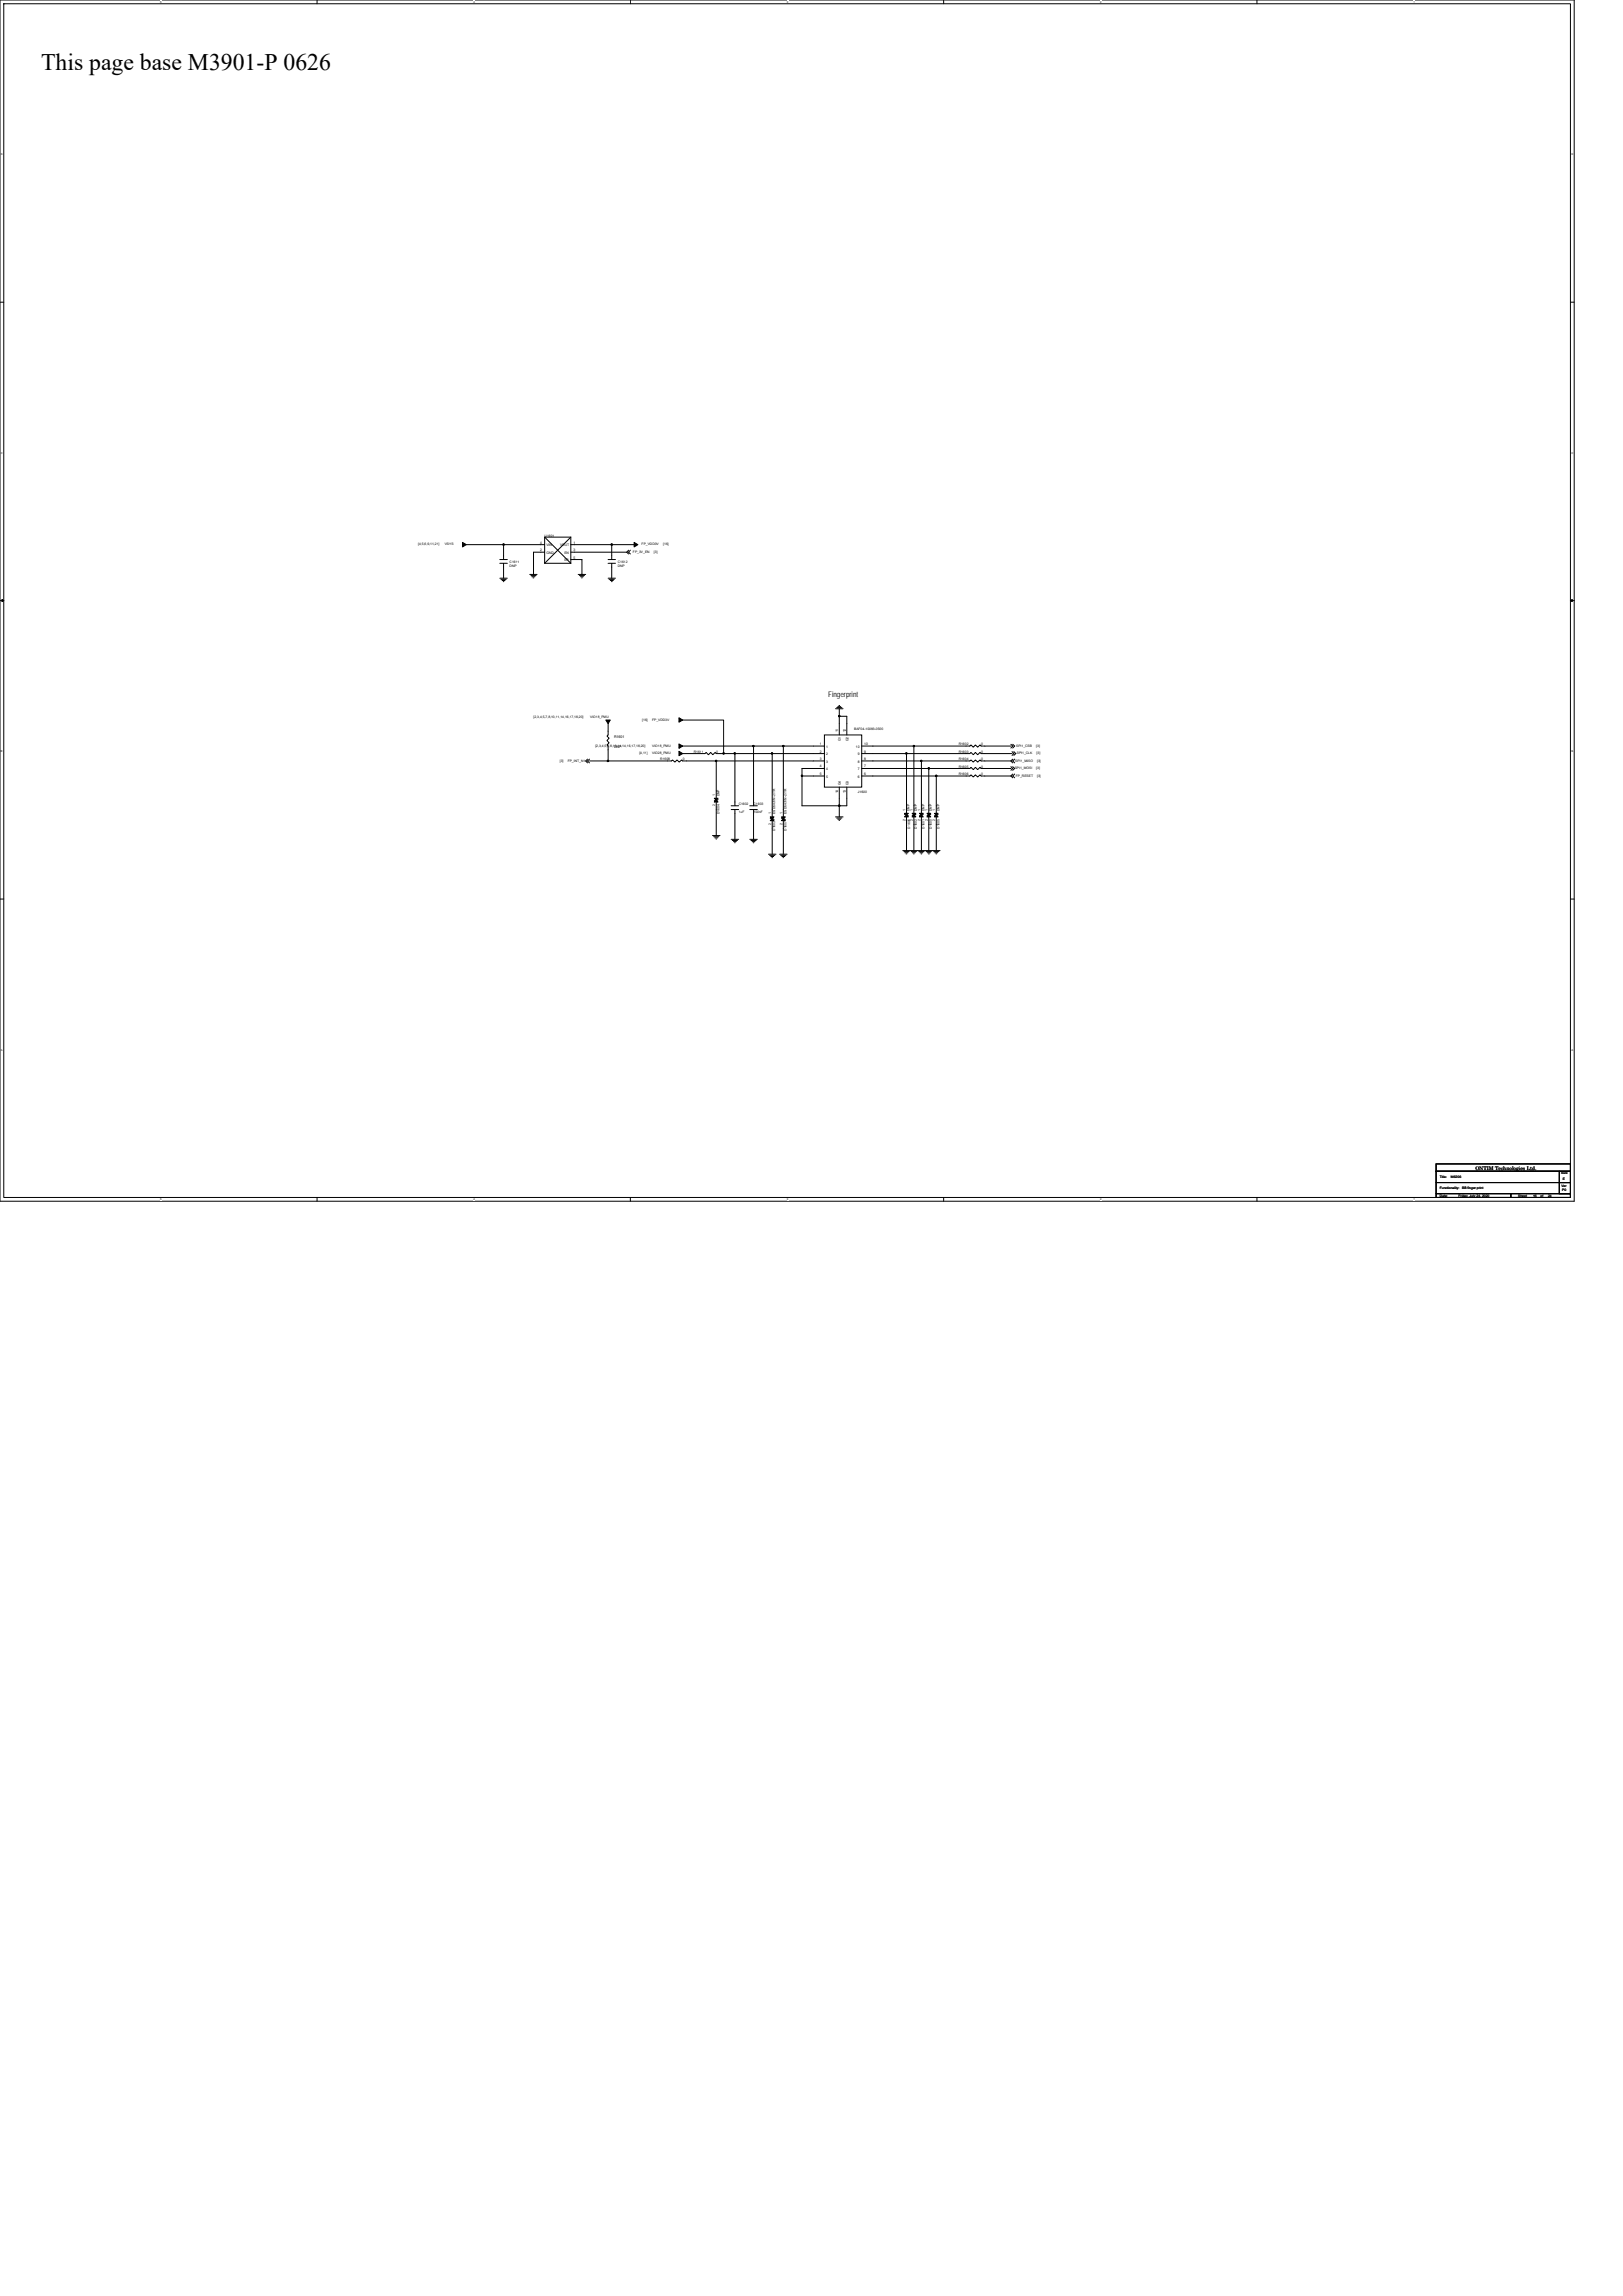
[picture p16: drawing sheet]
<svg xmlns="http://www.w3.org/2000/svg" width="210mm" height="297mm" viewBox="0 0 210 297" stroke-linecap="round" stroke-linejoin="round" font-family="sans-serif">
<defs><g id="words">
<text font-size="3.1" x="5.3" y="9">This page base M3901-P 0626</text>
<text font-size="1" x="107.1" y="90.2">Fingerprint</text>
<text font-size=".7" x="190.9" y="151.3">ONTIM Technologies Ltd.</text>
<g font-size=".5">
<text x="79.4" y="95.5">R1601</text>
<text x="79.4" y="96.7">DNP</text>
</g>
<g font-size=".4">
<text x="54.1" y="70.6">[4,5,6,9,11,21]</text>
<text x="57.5" y="70.6">VSYS</text>
<text x="69.9" y="70.3">4</text>
<text x="69.9" y="71.3">2</text>
<text x="70.5" y="69.4">U1601</text>
<text x="70.7" y="70.7">VIN</text>
<text x="70.7" y="71.6">GND</text>
<text x="72.5" y="70.7">VOUT</text>
<text x="73" y="71.6">EN</text>
<text x="74.2" y="71.3">3</text>
<text x="74.2" y="70.3">1</text>
<text x="81.9" y="71.6">FP_3V_EN</text>
<text x="83" y="70.5">FP_VDD3V</text>
<text x="84.6" y="71.6">[3]</text>
<text x="85.8" y="70.5">[16]</text>
<text x="65.9" y="72.8">C1611</text>
<text x="65.9" y="73.4">DNP</text>
<text x="73" y="72.6">EP</text>
<text x="74.2" y="72.3">5</text>
<text x="79.9" y="72.8">C1612</text>
<text x="79.9" y="73.4">DNP</text>
<text x="69" y="92.9">[2,3,4,5,7,8,10,11,14,16,17,18,20]</text>
<text x="76.3" y="92.9">VIO18_PMU</text>
<text x="83.1" y="93.3">[16]</text>
<text x="84.4" y="93.3">FP_VDD3V</text>
<text x="108.5" y="94.7" transform="rotate(-90 108.5 94.7)">11</text>
<text x="108.8" y="95.9" transform="rotate(-90 108.8 95.9)">G1</text>
<text x="109.4" y="94.7" transform="rotate(-90 109.4 94.7)">12</text>
<text x="109.8" y="95.9" transform="rotate(-90 109.8 95.9)">G2</text>
<text x="110.5" y="94.4">BAF04-10083-0500</text>
<text x="72.4" y="98.6">[3]</text>
<text x="73.4" y="98.6">FP_INT_N1</text>
<text x="77" y="96.6">[2,3,4,5,7,8,10,11,14,16,17,18,20]</text>
<text x="82.7" y="97.6">[4,11]</text>
<text x="84.4" y="97.6">VIO28_PMU</text>
<text x="84.4" y="96.6">VIO18_PMU</text>
<text x="85.4" y="98.4">R1608</text>
<text x="88.3" y="98.4">0</text>
<text x="89.8" y="97.4">R1611</text>
<text x="92.7" y="97.4">0</text>
<text x="106.1" y="96.4">1</text>
<text x="106.1" y="97.4">2</text>
<text x="106.1" y="98.3">3</text>
<text x="106.1" y="99.3">4</text>
<text x="106.1" y="100.3">5</text>
<text x="106.9" y="96.7">1</text>
<text x="106.9" y="97.7">2</text>
<text x="106.9" y="98.7">3</text>
<text x="106.9" y="99.6">4</text>
<text x="106.9" y="100.6">5</text>
<text x="108.8" y="101.6" transform="rotate(-90 108.8 101.6)">G4</text>
<text x="109.8" y="101.6" transform="rotate(-90 109.8 101.6)">G3</text>
<text x="110.7" y="96.7">10</text>
<text x="111" y="98.7">8</text>
<text x="111" y="99.6">7</text>
<text x="111" y="97.7">9</text>
<text x="111" y="100.6">6</text>
<text x="111.8" y="96.4">10</text>
<text x="111.8" y="98.3">8</text>
<text x="111.8" y="99.3">7</text>
<text x="111.8" y="97.4">9</text>
<text x="111.8" y="100.3">6</text>
<text x="124" y="96.4">R1602</text>
<text x="124" y="97.4">R1603</text>
<text x="124" y="98.4">R1604</text>
<text x="124" y="99.3">R1605</text>
<text x="124" y="100.3">R1606</text>
<text x="126.9" y="96.4">0</text>
<text x="126.9" y="97.4">0</text>
<text x="126.9" y="98.4">0</text>
<text x="126.9" y="99.3">0</text>
<text x="126.9" y="100.3">0</text>
<text x="131.3" y="99.5">SPI1_MOSI</text>
<text x="131.4" y="98.6">SPI1_MISO</text>
<text x="131.4" y="100.5">FP_RESET</text>
<text x="131.5" y="96.6">SPI1_CSB</text>
<text x="131.6" y="97.6">SPI1_CLK</text>
<text x="134.1" y="96.6">[3]</text>
<text x="134.1" y="99.5">[3]</text>
<text x="134.1" y="97.6">[3]</text>
<text x="134.2" y="100.5">[3]</text>
<text x="134.2" y="98.6">[3]</text>
<text x="92.5" y="104.3" transform="rotate(-90 92.5 104.3)">2</text>
<text x="92.5" y="102.9" transform="rotate(-90 92.5 102.9)">1</text>
<text x="93.1" y="105.3" transform="rotate(-90 93.1 105.3)">D1604</text>
<text x="93.1" y="103" transform="rotate(-90 93.1 103)">DNP</text>
<text x="95.6" y="104.2">C1602</text>
<text x="95.6" y="105.1">1uF</text>
<text x="97.5" y="104.2">C1603</text>
<text x="97.5" y="105.1">100nF</text>
<text x="99.8" y="106.7" transform="rotate(-90 99.8 106.7)">2</text>
<text x="99.8" y="105.3" transform="rotate(-90 99.8 105.3)">1</text>
<text x="100.3" y="107.5" transform="rotate(-90 100.3 107.5)">D1603</text>
<text x="100.3" y="105.3" transform="rotate(-90 100.3 105.3)">ESD5431N-2/TR</text>
<text x="101.2" y="106.7" transform="rotate(-90 101.2 106.7)">2</text>
<text x="101.2" y="105.3" transform="rotate(-90 101.2 105.3)">1</text>
<text x="101.7" y="107.5" transform="rotate(-90 101.7 107.5)">D1607</text>
<text x="101.7" y="105.3" transform="rotate(-90 101.7 105.3)">ESD5431N-2/TR</text>
<text x="108.5" y="102.6" transform="rotate(-90 108.5 102.6)">14</text>
<text x="109.4" y="102.6" transform="rotate(-90 109.4 102.6)">13</text>
<text x="111" y="102.6">J1600</text>
<text x="117.2" y="106.3" transform="rotate(-90 117.2 106.3)">2</text>
<text x="117.2" y="104.9" transform="rotate(-90 117.2 104.9)">1</text>
<text x="117.7" y="105" transform="rotate(-90 117.7 105)">DNP</text>
<text x="117.8" y="107.2" transform="rotate(-90 117.8 107.2)">D1606</text>
<text x="118.1" y="106.3" transform="rotate(-90 118.1 106.3)">2</text>
<text x="118.1" y="104.9" transform="rotate(-90 118.1 104.9)">1</text>
<text x="118.6" y="107.2" transform="rotate(-90 118.6 107.2)">D1602</text>
<text x="118.6" y="105" transform="rotate(-90 118.6 105)">DNP</text>
<text x="119.1" y="106.3" transform="rotate(-90 119.1 106.3)">2</text>
<text x="119.1" y="104.9" transform="rotate(-90 119.1 104.9)">1</text>
<text x="119.6" y="107.2" transform="rotate(-90 119.6 107.2)">D1601</text>
<text x="119.6" y="105" transform="rotate(-90 119.6 105)">DNP</text>
<text x="120" y="106.3" transform="rotate(-90 120 106.3)">2</text>
<text x="120" y="104.9" transform="rotate(-90 120 104.9)">1</text>
<text x="120.6" y="107.2" transform="rotate(-90 120.6 107.2)">D1600</text>
<text x="120.6" y="105" transform="rotate(-90 120.6 105)">DNP</text>
<text x="121" y="106.3" transform="rotate(-90 121 106.3)">2</text>
<text x="121" y="104.9" transform="rotate(-90 121 104.9)">1</text>
<text x="121.5" y="107.2" transform="rotate(-90 121.5 107.2)">D1605</text>
<text x="121.5" y="105" transform="rotate(-90 121.5 105)">DNP</text>
<text x="186.3" y="152.4">Title:</text>
<text x="186.3" y="153.9">Functionality:</text>
<text x="186.3" y="154.8">Date:</text>
<text x="187.7" y="152.4">M6206</text>
<text x="188.7" y="154.8">Friday, July 24, 2020</text>
<text x="189.2" y="153.9">BB finger print</text>
<text x="196.4" y="154.8">Sheet</text>
<text x="198.4" y="154.8">16</text>
<text x="199.3" y="154.8">of</text>
<text x="200.3" y="154.8">24</text>
<text x="202" y="151.9">Size</text>
<text x="202" y="153.5">Ver</text>
<text x="202.1" y="154.1">P0</text>
<text x="202.2" y="152.7">E</text>
</g>
<g font-size=".3">
<text x="20.7" y=".4">5</text>
<text x="61.3" y=".4">4</text>
<text x="101.8" y=".4">3</text>
<text x="142.3" y=".4">2</text>
<text x="182.9" y=".4">1</text>
<text x=".1" y="20.1">D</text>
<text x="203.3" y="20.1">D</text>
<text x=".1" y="58.7">C</text>
<text x="203.3" y="58.7">C</text>
<text x=".1" y="97.3">B</text>
<text x="203.3" y="97.3">B</text>
<text x=".1" y="135.9">A</text>
<text x="203.3" y="135.9">A</text>
<text x="20.7" y="155.3">5</text>
<text x="61.3" y="155.3">4</text>
<text x="101.8" y="155.3">3</text>
<text x="142.3" y="155.3">2</text>
<text x="182.9" y="155.3">1</text>
</g>
</g></defs>
<path d="M0 0h203.7v155.4h-203.7zM.5 .5h202.7v154.4h-202.7z" fill="none" stroke="#000" stroke-width=".13"/>
<g fill="#fff">
<path d="M20.7 .1h.2v.3h-.2z"/>
<path d="M20.7 155h.2v.4h-.2z"/>
</g>
<path d="M41 0v.5M41 154.9v.5" fill="none" stroke="#000" stroke-width=".13"/>
<g fill="#fff">
<path d="M61.3 .1h.2v.3h-.2z"/>
<path d="M61.3 155h.2v.4h-.2z"/>
</g>
<path d="M81.6 0v.5M81.6 154.9v.5" fill="none" stroke="#000" stroke-width=".13"/>
<g fill="#fff">
<path d="M101.8 .1h.2v.3h-.2z"/>
<path d="M101.8 155h.2v.4h-.2z"/>
</g>
<path d="M122.1 0v.5M122.1 154.9v.5" fill="none" stroke="#000" stroke-width=".13"/>
<g fill="#fff">
<path d="M142.3 .1h.2v.3h-.2z"/>
<path d="M142.3 155h.2v.4h-.2z"/>
</g>
<path d="M162.6 0v.5M162.6 154.9v.5" fill="none" stroke="#000" stroke-width=".13"/>
<g fill="#fff">
<path d="M182.9 .1h.2v.3h-.2z"/>
<path d="M182.9 155h.2v.4h-.2z"/>
<path d="M.1 19.8h.3v.4h-.3z"/>
<path d="M203.3 19.8h.3v.4h-.3z"/>
<path d="M.1 58.4h.3v.4h-.3z"/>
<path d="M203.3 58.4h.3v.4h-.3z"/>
</g>
<path d="M0 39.1h.5M203.2 39.1h.5" fill="none" stroke="#000" stroke-width=".13"/>
<g fill="#fff">
<path d="M.1 97h.3v.4h-.3z"/>
<path d="M203.3 97h.2v.4h-.2z"/>
</g>
<path d="M0 77.7h.5M203.2 77.7h.5" fill="none" stroke="#000" stroke-width=".13"/>
<path d="M.3 77.6l.2 .1-.2 .1zM203.2 77.7l.2-.1v.2z" fill="#000" stroke="#000" stroke-width=".13"/>
<g fill="#fff">
<path d="M.1 135.6h.3v.4h-.3z"/>
<path d="M203.3 135.6h.2v.4h-.2z"/>
</g>
<g fill="none" stroke="#000" stroke-width=".13">
<path d="M60.3 70.5h4.9M64.7 74.8h.9M64.7 72.9h.9M64.7 72.4h.9M64.8 75h.7M65 75.1h.3M65.1 75.2h.1M65.2 70.5h5.3M65.2 72.9v1.9M65.2 70.5v1.9M68.5 74.3h1M68.7 74.5h.7"/>
<path d="M68.8 74.6h.4M69 74.8h.1M70.5 69.5h3.4v3.4h-3.4zM70.5 69.5l3.4 3.4M70.5 71.4h-1.5v2.9M73.9 70.5h5.2M73.9 72.4h1.4v1.9M73.9 71.4h7.2M73.9 69.5l-3.4 3.4M74.8 74.3h1M75 74.5h.6M75.1 74.6h.4"/>
<path d="M75.2 74.8h.1M78.7 74.8h.9M78.7 72.9h.9M78.7 72.4h.9M78.8 75h.7M79 75.1h.4M79.1 75.2h.1M79.1 72.9v1.9M79.1 70.5v1.9M79.1 70.5h2.9M81.1 71.4l.2 .3M81.3 71.2l-.2 .2"/>
<path d="M81.6 71.2l-.3 .2 .3 .3M76 98.2l-.2 .2 .2 .3M76.3 98.4h2.4M76.3 98.2l-.3 .2 .3 .3M78.7 98.4h8.2l.1-.1 .3 .3 .3-.3 .3 .3 .3-.3 .1 .1h4.4M78.7 93.6v1.5l-.2 .1 .3 .3-.3 .3 .3 .3-.3 .3 .2 .1v1.9M88.3 96.5h9.2M88.3 97.5h2.9l.2-.2 .3 .3 .2-.3 .3 .3 .3-.3 .2 .2h.9M88.3 93.2h5.3v4.3h1.5M92.7 98.4h14M92.7 98.4v4.9M95.1 97.5v6.7"/>
<path d="M95.1 97.5h4.8M97.5 96.5h3.8M97.5 96.5v7.7M99.9 97.5h6.8M99.9 97.5v8.2M101.3 96.5v9.2M101.3 96.5h5.4M106.7 95.1h4.8v6.7h-4.8zM106.7 97.5h.1M106.7 99.4h-2.9v1M108.1 91.7h1M108.2 91.5h.7"/>
<path d="M108.4 91.4h.4M108.5 91.3h.1M108.6 92.7v2.4M108.6 91.7v1M108.6 92.7h1v2.4M109.1 98h.1M109.1 97h.1M109.1 96h.1M111.5 98.4h7.7M111.5 99.4h8.7M111.5 97.5h5.8M111.5 96.5h6.7"/>
<path d="M117.3 97.5h8.2l.1-.2 .3 .3 .3-.3 .3 .3 .3-.3 .1 .2h4M117.3 97.5v7.7M118.2 96.5h7.3l.1-.1 .3 .3 .3-.3 .3 .3 .3-.3 .1 .1h3.9M118.2 96.5v8.7M130.8 98.4l.2 .3M130.8 98.4h-3.9l-.1-.1-.3 .3-.3-.3-.3 .3-.3-.3-.1 .1h-6.3v6.8M130.8 99.4h-3.9l-.1-.1-.3 .3-.3-.3-.3 .3-.3-.3-.1 .1h-5.3v5.8M130.8 96.3l.2 .2-.2 .3M130.8 99.2l.2 .2-.2 .3M130.9 97.2l.3 .3-.3 .2M131 98.2l-.2 .2M131 96.3l.3 .2-.3 .3"/>
<path d="M131 99.2l.3 .2-.3 .3M131.2 97.2l.2 .3-.2 .2M131.3 98.2l-.3 .2 .3 .3M0 116.3h.5M92.2 108.1h1M92.3 108.2h.7M92.5 108.4h.4M92.6 108.5h.1M92.7 103.3h.1M92.7 103.8h.1M92.7 103.8v4.3M92.9 103.4l-.1 .1-.4 .1"/>
<path d="M94.6 108.6h1M94.6 104.7h1M94.6 104.2h1M94.7 108.7h.7M94.9 108.9h.4M95 109h.1M95.1 104.7v3.9M97 108.6h1M97 104.7h1M97 104.2h1M97.2 108.7h.6M97.3 108.9h.4"/>
<path d="M97.5 109h.1M97.5 104.7v3.9M99.4 110.5h1M99.6 110.7h.6M99.7 105.8l.4 .2M99.7 110.8h.4M99.9 111h.1M99.9 105.7h.1M99.9 106.2h.1M99.9 106.2v4.3M100.9 110.5h.9M101 110.7h.7"/>
<path d="M101.1 105.8l.1 .1 .4 .1M101.2 110.8h.3M101.3 111h.1M101.3 105.7h.1M101.3 106.2h.1M101.3 106.2v4.3M103.8 100.4v3.8h4.8v1.5M103.8 100.4h2.9M108.1 105.7h1M108.2 105.8h.7M108.4 106h.4M108.5 106.1h.1"/>
<path d="M108.6 101.8v2.4h1v-2.4M111.5 100.4h9.6v4.8M116.8 110h4.8M116.9 110.2h.7M117 105.3l.5 .3M117.1 110.3h.4M117.2 110.5h.1M117.3 105.2h.1M117.3 105.7h.1M117.3 105.7v4.3M117.9 110.2h.7M118 110.3h.4"/>
<path d="M118.2 110.5h.1M118.2 105.2h.1M118.2 105.7h.1M118.2 105.7v4.3M118.5 105.3l-.5 .3M118.9 110.2h.6M119 110.3h.4M119.2 110.5h.1M119.2 105.2h.1M119.2 105.7h.1M119.2 105.7v4.3M119.4 105.3l-.4 .3"/>
<path d="M119.8 110.2h.7M120 110.3h.4M120.1 110.5h.1M120.2 105.2h.1M120.2 105.7h.1M120.2 105.7v4.3M120.4 105.3l-.5 .3M120.8 110.2h.7M120.9 110.3h.4M121.1 110.5h.1M121.1 105.2h.1M121.1 105.7h.1"/>
<path d="M121.1 105.7v4.3M121.1 100.4h4.4l.1-.2 .3 .3 .3-.3 .3 .3 .3-.3 .1 .2h3.9M121.4 105.3l-.5 .3M130.8 100.4l.2 .2M131 100.1l-.2 .3M131.3 100.1l-.3 .3 .3 .2M203.2 116.3h.5M185.8 150.6h17.4v.9h-17.4zM185.8 151.5h17.4v1.5h-17.4zM185.8 154.4h9.7v.5h-9.7zM185.8 153v1.4M195.5 154.4h7.7v.5h-7.7z"/>
<path d="M201.7 153h1.5v1.4h-1.5zM201.7 151.5v1.5"/>
</g>
<g fill="#000" stroke="#000" stroke-width=".13">
<path d="M59.8 70.2l.5 .3-.5 .3z" fill-rule="evenodd"/>
<path d="M65.1 70.4h.1v.1h-.1z" fill-rule="evenodd"/>
<path d="M65.1 70.4h.1v.1h-.1z" fill-rule="evenodd"/>
<path d="M79.1 70.4h.1v.1h-.1z" fill-rule="evenodd"/>
<path d="M79.1 70.4h.1v.1h-.1z" fill-rule="evenodd"/>
<path d="M82 70.2l.5 .3-.5 .3z" fill-rule="evenodd"/>
<path d="M78.6 98.4h.1v.1h-.1z" fill-rule="evenodd"/>
<path d="M78.6 98.4h.1v.1h-.1z" fill-rule="evenodd"/>
<path d="M78.4 93.2h.6l-.3 .4z" fill-rule="evenodd"/>
<path d="M87.8 97.2l.5 .3-.5 .3z" fill-rule="evenodd"/>
<path d="M87.8 96.2l.5 .3-.5 .3z" fill-rule="evenodd"/>
<path d="M87.8 92.9l.5 .3-.5 .2z" fill-rule="evenodd"/>
<path d="M92.6 98.4h.1v.1h-.1z" fill-rule="evenodd"/>
<path d="M92.6 98.4h.1v.1h-.1z" fill-rule="evenodd"/>
<path d="M93.6 97.4h.1v.1h-.1z" fill-rule="evenodd"/>
<path d="M93.6 97.4h.1v.1h-.1z" fill-rule="evenodd"/>
<path d="M95 97.4h.1v.1h-.1z" fill-rule="evenodd"/>
<path d="M95 97.4h.1v.1h-.1z" fill-rule="evenodd"/>
<path d="M97.4 96.5h.1v.1h-.1z" fill-rule="evenodd"/>
<path d="M97.4 96.5h.1v.1h-.1z" fill-rule="evenodd"/>
<path d="M99.8 97.4h.1v.1h-.1z" fill-rule="evenodd"/>
<path d="M99.8 97.4h.1v.1h-.1z" fill-rule="evenodd"/>
<path d="M101.3 96.5h.1v.1h-.1z" fill-rule="evenodd"/>
<path d="M101.3 96.5h.1v.1h-.1z" fill-rule="evenodd"/>
<path d="M108.5 92.6h.1v.1h-.1z" fill-rule="evenodd"/>
<path d="M108.5 92.6h.1v.1h-.1z" fill-rule="evenodd"/>
<path d="M117.2 97.4h.1v.1h-.1z" fill-rule="evenodd"/>
<path d="M117.2 97.4h.1v.1h-.1z" fill-rule="evenodd"/>
<path d="M118.2 96.5h.1v.1h-.1z" fill-rule="evenodd"/>
<path d="M118.2 96.5h.1v.1h-.1z" fill-rule="evenodd"/>
<path d="M119.1 98.4h.1v.1h-.1z" fill-rule="evenodd"/>
<path d="M119.1 98.4h.1v.1h-.1z" fill-rule="evenodd"/>
<path d="M120.1 99.3h.1v.2h-.1z" fill-rule="evenodd"/>
<path d="M120.1 99.3h.1v.2h-.1z" fill-rule="evenodd"/>
<path d="M92.4 103.3h.5l-.2 .2z" fill-rule="evenodd"/>
<path d="M92.4 103.8l.3-.3 .2 .3z" fill-rule="evenodd"/>
<path d="M99.7 105.7h.4l-.2 .2z" fill-rule="evenodd"/>
<path d="M99.7 106.2l.2-.3 .2 .3z" fill-rule="evenodd"/>
<path d="M101.1 105.7h.5l-.3 .2z" fill-rule="evenodd"/>
<path d="M101.1 106.2l.2-.3 .3 .3z" fill-rule="evenodd"/>
<path d="M103.7 100.3h.1v.1h-.1z" fill-rule="evenodd"/>
<path d="M103.7 100.3h.1v.1h-.1z" fill-rule="evenodd"/>
<path d="M108.5 104.2h.1v.1h-.1z" fill-rule="evenodd"/>
<path d="M108.5 104.2h.1v.1h-.1z" fill-rule="evenodd"/>
<path d="M117 105.2h.5l-.2 .3z" fill-rule="evenodd"/>
<path d="M117 105.7l.3-.2 .2 .2z" fill-rule="evenodd"/>
<path d="M118 105.2h.5l-.3 .3z" fill-rule="evenodd"/>
<path d="M118.2 105.5l.3 .2h-.5z" fill-rule="evenodd"/>
<path d="M119 105.2h.4l-.2 .3z" fill-rule="evenodd"/>
<path d="M119 105.7l.2-.2 .2 .2z" fill-rule="evenodd"/>
<path d="M119.9 105.2h.5l-.2 .3z" fill-rule="evenodd"/>
<path d="M120.2 105.5l.2 .2h-.5z" fill-rule="evenodd"/>
<path d="M120.9 105.2h.5l-.3 .3z" fill-rule="evenodd"/>
<path d="M121.1 105.5l.3 .2h-.5z" fill-rule="evenodd"/>
<path d="M121.1 100.3h.1v.1h-.1z" fill-rule="evenodd"/>
<path d="M121.1 100.3h.1v.1h-.1z" fill-rule="evenodd"/>
</g>
<use href="#words"/>
</svg>
